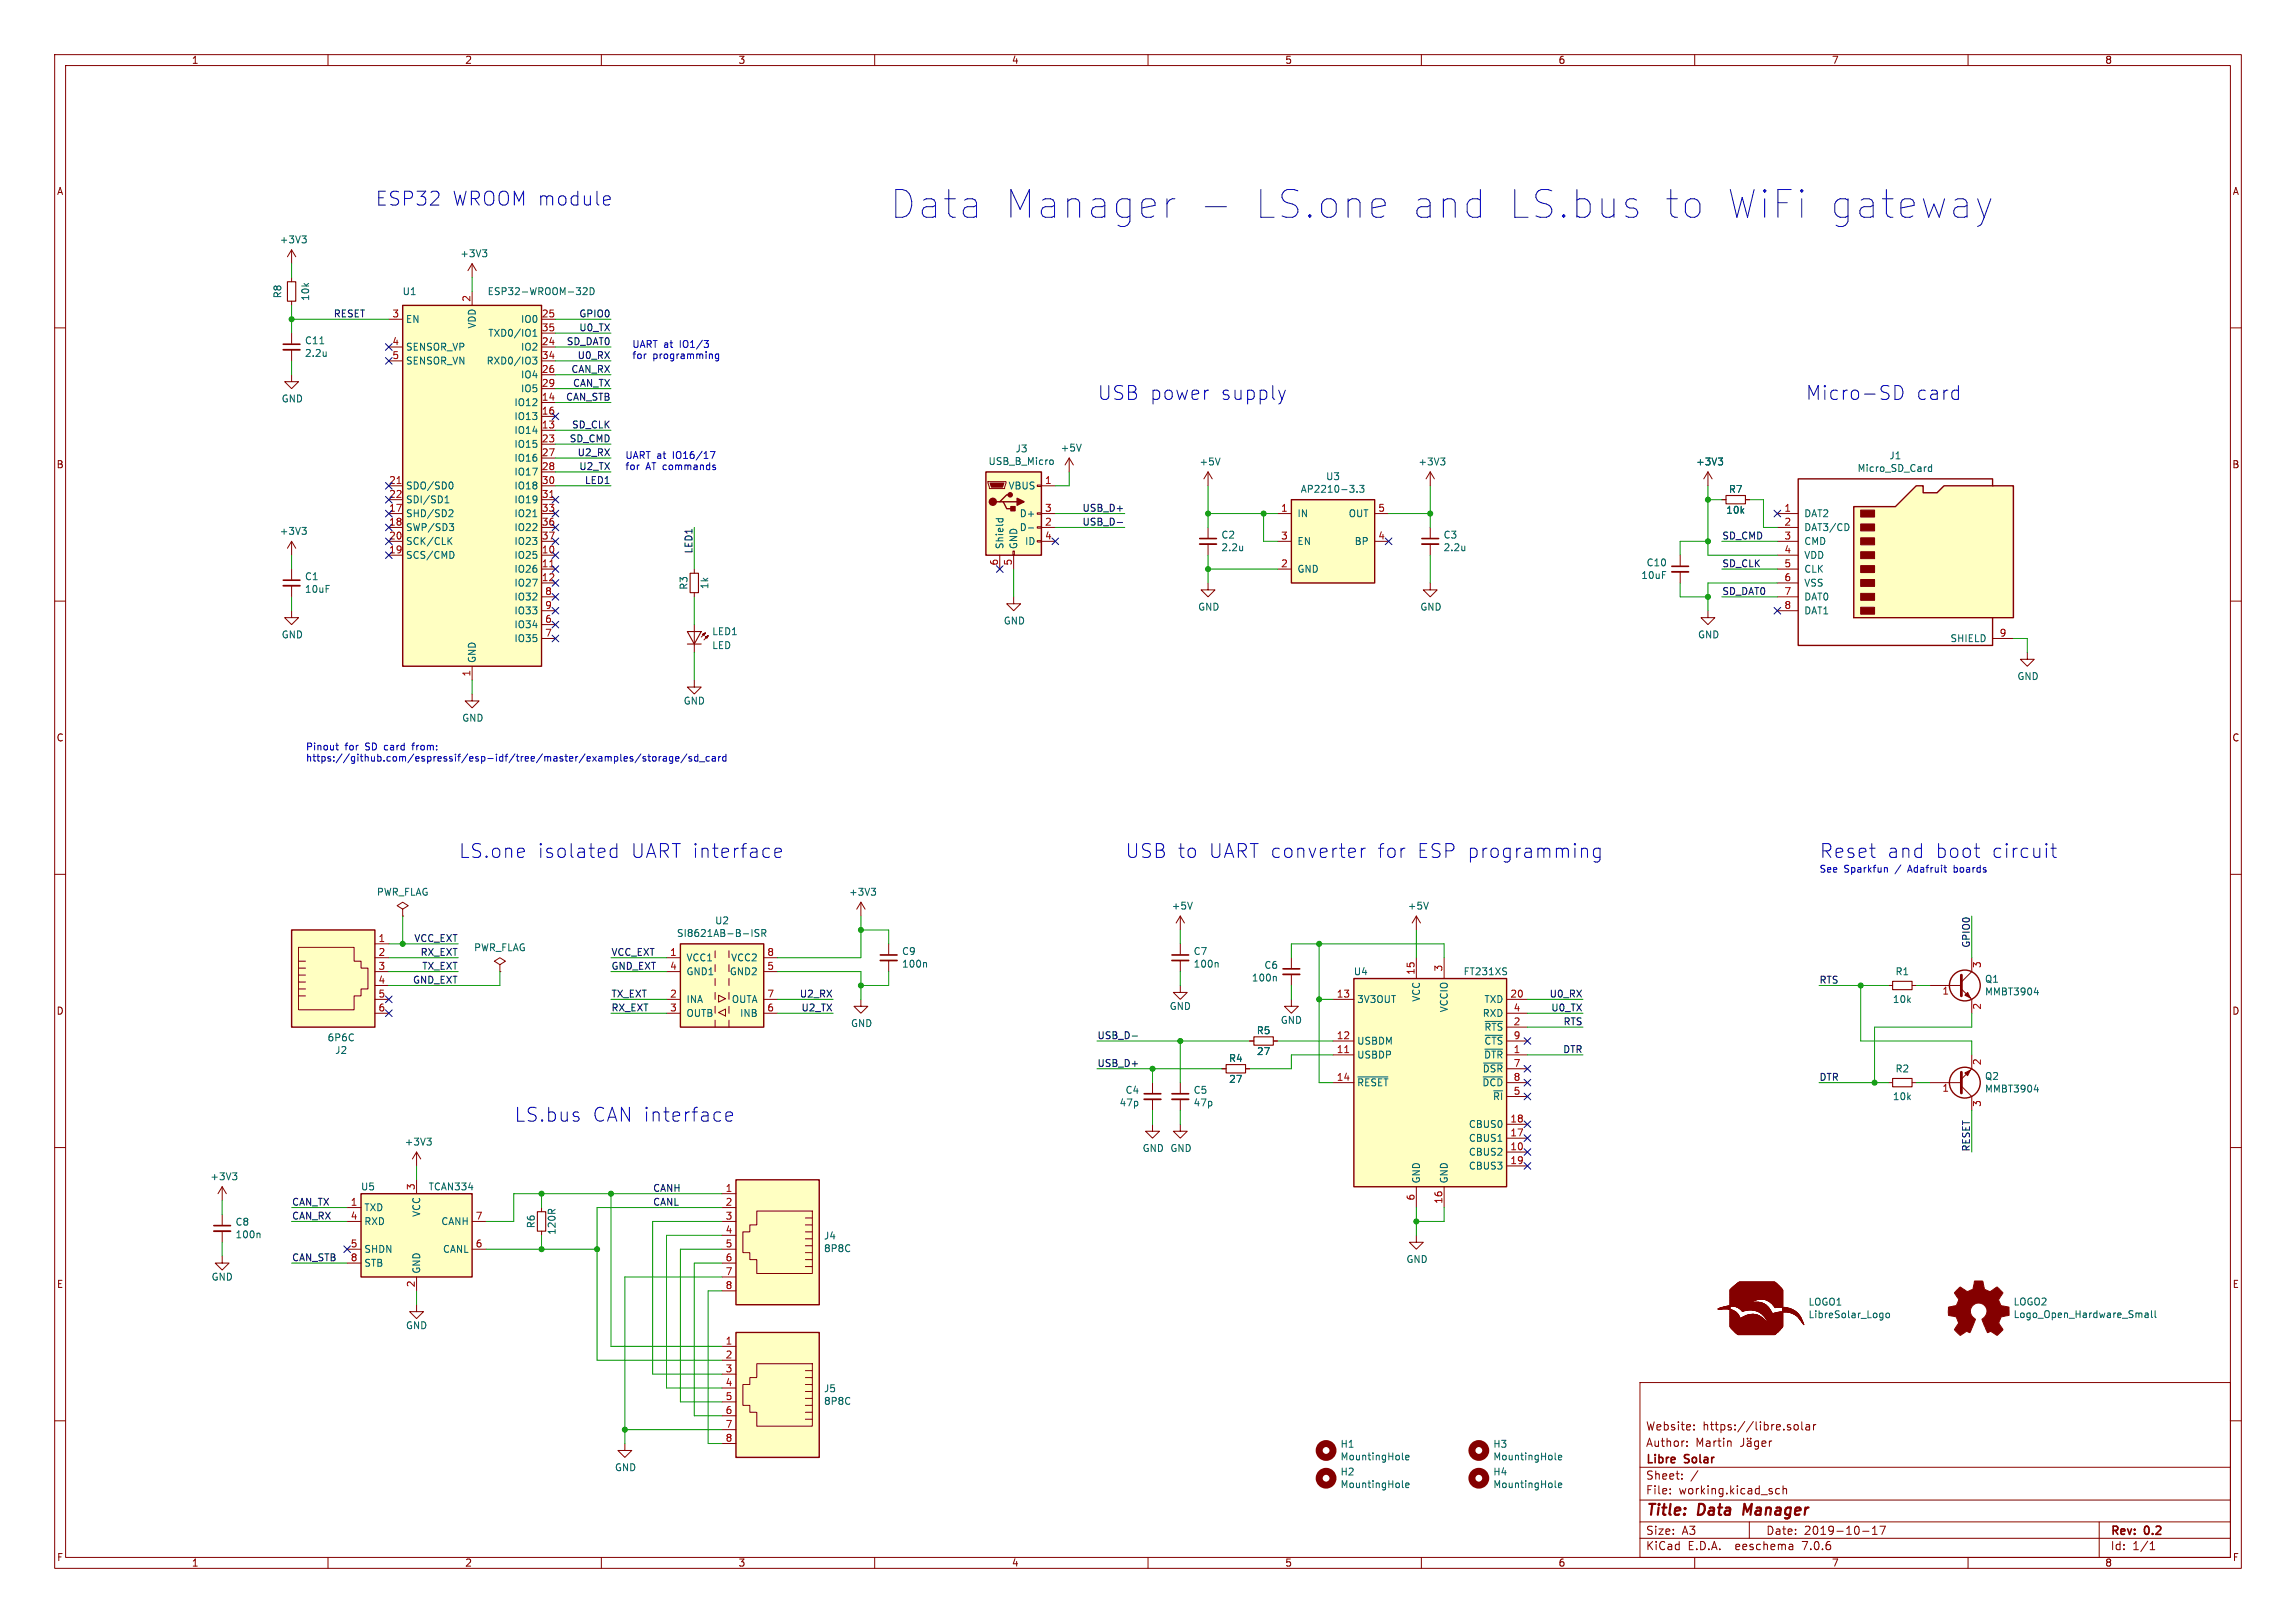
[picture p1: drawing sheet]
<svg xmlns="http://www.w3.org/2000/svg" width="420mm" height="297mm" viewBox="0 0 420 297" stroke-linecap="round" stroke-linejoin="round" font-family="sans-serif">
<defs><g id="words">
<g font-size="7.1" fill="#0000c2">
<text x="162.6" y="40.4">Data</text>
<text x="183" y="40.4">Manager</text>
<text x="227.6" y="40.4">LS.one</text>
<text x="255.9" y="40.4">and</text>
<text x="273" y="40.4">LS.bus</text>
<text x="301" y="40.4">to WiFi gateway</text>
</g>
<g font-size="3.5" fill="#0000c2">
<text x="68.6" y="37.9">ESP32</text>
<text x="82.6" y="37.9">WROOM module</text>
<text x="200.7" y="73.4">USB power</text>
<text x="223.1" y="73.4">supply</text>
<text x="330.2" y="73.4">Micro-SD</text>
<text x="350.3" y="73.4">card</text>
<text x="83.8" y="157.2">LS.one</text>
<text x="98.2" y="157.2">isolated</text>
<text x="115.2" y="157.2">UART interface</text>
<text x="205.7" y="157.2">USB to</text>
<text x="220.9" y="157.2">UART converter</text>
<text x="251.6" y="157.2">for</text>
<text x="258.8" y="157.2">ESP programming</text>
<text x="332.7" y="157.2">Reset</text>
<text x="345" y="157.2">and</text>
<text x="353.8" y="157.2">boot</text>
<text x="364" y="157.2">circuit</text>
<text x="94" y="205.5">LS.bus</text>
<text x="108.2" y="205.5">CAN interface</text>
</g>
<g font-size="2.8" fill="#840000">
<text x="301" y="277.9">Title:</text>
<text x="310.6" y="277.9">Data</text>
<text x="319.7" y="277.9">Manager</text>
</g>
<g font-size="2.1" fill="#840000">
<text x="301" y="262">Website:</text>
<text x="311.4" y="262">https://libre.solar</text>
<text x="301" y="268.2">Libre</text>
<text x="301" y="265">Author:</text>
<text x="308.2" y="268.2">Solar</text>
<text x="310.1" y="265">Martin</text>
<text x="301" y="273.7">File:</text>
<text x="301" y="271">Sheet:</text>
<text x="307.1" y="273.7">working.kicad_sch</text>
<text x="301" y="281.1">Size:</text>
<text x="307.6" y="281.1">A3</text>
<text x="323" y="281.1">Date:</text>
<text x="330" y="281.1">2019-10-17</text>
<text x="386" y="281.3">Rev:</text>
<text x="392.4" y="281.3">0.2</text>
<text x="301" y="283.9">KiCad</text>
<text x="308.7" y="283.9">E.D.A.</text>
<text x="317.6" y="283.9">eeschema</text>
<text x="330" y="283.9">7.0.6</text>
<text x="386" y="283.9">Id:</text>
<text x="390.1" y="283.9">1/1</text>
</g>
<g font-size="1.8" fill="#840000">
<text x="35" y="11.9">1</text>
<text x="85" y="11.9">2</text>
<text x="135" y="11.9">3</text>
<text x="185" y="11.9">4</text>
<text x="235" y="11.9">5</text>
<text x="285" y="11.9">6</text>
<text x="335" y="11.9">7</text>
<text x="385" y="11.9">8</text>
<text x="10.3" y="35.9">A</text>
<text x="408.3" y="35.9">A</text>
<text x="10.3" y="85.9">B</text>
<text x="408.2" y="85.9">B</text>
<text x="10.3" y="135.9">C</text>
<text x="408.2" y="135.9">C</text>
<text x="10.3" y="185.9">D</text>
<text x="408.2" y="185.9">D</text>
<text x="10.3" y="235.9">E</text>
<text x="408.3" y="235.9">E</text>
<text x="10.3" y="285.9">F</text>
<text x="35" y="286.9">1</text>
<text x="85" y="286.9">2</text>
<text x="135" y="286.9">3</text>
<text x="185" y="286.9">4</text>
<text x="235" y="286.9">5</text>
<text x="285" y="286.9">6</text>
<text x="335" y="286.9">7</text>
<text x="385" y="286.9">8</text>
<text x="408.3" y="285.9">F</text>
</g>
<g font-size="1.8" fill="#006464">
<text x="51.1" y="44.7">+3V3</text>
<text x="84.1" y="47.3">+3V3</text>
<text x="51.7" y="54.7" transform="rotate(-90 51.7 54.7)">R8</text>
<text x="56.7" y="55.2" transform="rotate(-90 56.7 55.2)">10k</text>
<text x="73.6" y="54.2">U1</text>
<text x="74.2" y="59.3">EN</text>
<text x="89.1" y="54.2">ESP32-WROOM-32D</text>
<text x="95.2" y="59.3">IO0</text>
<text x="55.7" y="63.2">C11</text>
<text x="55.7" y="65.5">2.2u</text>
<text x="74.2" y="64.4">SENSOR_VP</text>
<text x="87.2" y="60.2" transform="rotate(-90 87.2 60.2)">VDD</text>
<text x="89.2" y="61.8">TXD0/IO1</text>
<text x="95.2" y="64.4">IO2</text>
<text x="74.2" y="66.9">SENSOR_VN</text>
<text x="88.9" y="66.9">RXD0/IO3</text>
<text x="95.2" y="69.4">IO4</text>
<text x="95.2" y="72">IO5</text>
<text x="51.4" y="73.8">GND</text>
<text x="94" y="74.5">IO12</text>
<text x="94" y="77.1">IO13</text>
<text x="94" y="79.6">IO14</text>
<text x="94" y="82.1">IO15</text>
<text x="185.7" y="83">J3</text>
<text x="193.9" y="82.8">+5V</text>
<text x="74.2" y="89.8">SDO/SD0</text>
<text x="94" y="84.7">IO16</text>
<text x="94" y="87.2">IO17</text>
<text x="94" y="89.8">IO18</text>
<text x="180.7" y="85.3">USB_B_Micro</text>
<text x="184.4" y="89.8">VBUS</text>
<text x="219.3" y="85.4">+5V</text>
<text x="242.5" y="88.1">U3</text>
<text x="259.4" y="85.4">+3V3</text>
<text x="310.2" y="85.4">+3V3</text>
<text x="339.7" y="86.6">Micro_SD_Card</text>
<text x="345.5" y="84.3">J1</text>
<text x="74.2" y="94.8">SHD/SD2</text>
<text x="74.2" y="92.3">SDI/SD1</text>
<text x="94" y="92.3">IO19</text>
<text x="94" y="94.8">IO21</text>
<text x="186.4" y="94.8">D+</text>
<text x="237.2" y="94.8">IN</text>
<text x="237.8" y="90.4">AP2210-3.3</text>
<text x="246.6" y="94.8">OUT</text>
<text x="315.7" y="94.2">10k</text>
<text x="316.2" y="90.4">R7</text>
<text x="329.9" y="94.8">DAT2</text>
<text x="51.1" y="98.1">+3V3</text>
<text x="74.2" y="97.4">SWP/SD3</text>
<text x="74.2" y="99.9">SCK/CLK</text>
<text x="94" y="97.4">IO22</text>
<text x="94" y="99.9">IO23</text>
<text x="183.7" y="100.6" transform="rotate(-90 183.7 100.6)">Shield</text>
<text x="186.3" y="100.6" transform="rotate(-90 186.3 100.6)">GND</text>
<text x="186.4" y="97.4">D-</text>
<text x="187.4" y="99.9">ID</text>
<text x="223.3" y="98.8">C2</text>
<text x="223.3" y="101.1">2.2u</text>
<text x="237.2" y="99.9">EN</text>
<text x="247.7" y="99.9">BP</text>
<text x="264" y="98.8">C3</text>
<text x="264" y="101.1">2.2u</text>
<text x="329.9" y="97.4">DAT3/CD</text>
<text x="329.9" y="99.9">CMD</text>
<text x="55.7" y="106.4">C1</text>
<text x="74.2" y="102.5">SCS/CMD</text>
<text x="94" y="102.5">IO25</text>
<text x="94" y="105">IO26</text>
<text x="94" y="107.5">IO27</text>
<text x="129.8" y="107.9" transform="rotate(-90 129.8 107.9)">1k</text>
<text x="237.2" y="105">GND</text>
<text x="300.1" y="106.1">10uF</text>
<text x="301.1" y="103.8">C10</text>
<text x="329.9" y="102.5">VDD</text>
<text x="329.9" y="105">CLK</text>
<text x="329.9" y="107.5">VSS</text>
<text x="55.7" y="108.7">10uF</text>
<text x="94" y="110.1">IO32</text>
<text x="94" y="112.6">IO33</text>
<text x="126" y="108" transform="rotate(-90 126 108)">R3</text>
<text x="219.1" y="111.9">GND</text>
<text x="259.7" y="111.9">GND</text>
<text x="329.9" y="110.1">DAT0</text>
<text x="329.9" y="112.6">DAT1</text>
<text x="51.4" y="117">GND</text>
<text x="94" y="115.2">IO34</text>
<text x="94" y="117.7">IO35</text>
<text x="130.2" y="119">LED</text>
<text x="130.2" y="116.4">LED1</text>
<text x="183.5" y="114.5">GND</text>
<text x="310.5" y="117">GND</text>
<text x="356.7" y="117.7">SHIELD</text>
<text x="87.2" y="121.4" transform="rotate(-90 87.2 121.4)">GND</text>
<text x="368.9" y="124.6">GND</text>
<text x="125" y="129.1">GND</text>
<text x="84.5" y="132.3">GND</text>
<text x="68.8" y="164.1">PWR_FLAG</text>
<text x="155.2" y="164.1">+3V3</text>
<text x="214.2" y="166.6">+5V</text>
<text x="257.4" y="166.6">+5V</text>
<text x="123.7" y="171.7">SI8621AB-B-ISR</text>
<text x="130.7" y="169.3">U2</text>
<text x="86.6" y="174.3">PWR_FLAG</text>
<text x="125.5" y="176.1">VCC1</text>
<text x="125.5" y="178.7">GND1</text>
<text x="133.4" y="178.7">GND2</text>
<text x="133.6" y="176.1">VCC2</text>
<text x="164.9" y="175">C9</text>
<text x="164.9" y="177.3">100n</text>
<text x="218.2" y="175">C7</text>
<text x="218.2" y="177.3">100n</text>
<text x="228.9" y="179.8">100n</text>
<text x="231.2" y="177.5">C6</text>
<text x="247.5" y="178.7">U4</text>
<text x="267.6" y="178.7">FT231XS</text>
<text x="346.6" y="178.7">R1</text>
<text x="125.5" y="183.7">INA</text>
<text x="133.8" y="183.7">OUTA</text>
<text x="213.9" y="185">GND</text>
<text x="248.2" y="183.7">3V3OUT</text>
<text x="259.9" y="183.4" transform="rotate(-90 259.9 183.4)">VCC</text>
<text x="265" y="185.3" transform="rotate(-90 265 185.3)">VCCIO</text>
<text x="271.4" y="183.7">TXD</text>
<text x="346.2" y="183.7">10k</text>
<text x="363" y="180">Q1</text>
<text x="363" y="182.3">MMBT3904</text>
<text x="59.8" y="190.8">6P6C</text>
<text x="125.5" y="186.3">OUTB</text>
<text x="135.3" y="186.3">INB</text>
<text x="155.6" y="188.1">GND</text>
<text x="229.8" y="189.5">R5</text>
<text x="234.2" y="187.6">GND</text>
<text x="248.2" y="191.4">USBDM</text>
<text x="271.1" y="186.3">RXD</text>
<text x="271.4" y="188.8">~{RTS}</text>
<text x="271.4" y="191.4">~{CTS}</text>
<text x="61.2" y="193.1">J2</text>
<text x="224.7" y="194.5">R4</text>
<text x="229.8" y="193.3">27</text>
<text x="248.2" y="193.9">USBDP</text>
<text x="271.1" y="196.4">~{DSR}</text>
<text x="271.4" y="193.9">~{DTR}</text>
<text x="346.6" y="196.4">R2</text>
<text x="363" y="197.8">Q2</text>
<text x="204.7" y="202.7">47p</text>
<text x="205.8" y="200.4">C4</text>
<text x="218.2" y="200.4">C5</text>
<text x="218.2" y="202.7">47p</text>
<text x="224.7" y="198.3">27</text>
<text x="248.2" y="199">~{RESET}</text>
<text x="271.1" y="199">~{DCD}</text>
<text x="273" y="201.5">~{RI}</text>
<text x="346.2" y="201.5">10k</text>
<text x="363" y="200.1">MMBT3904</text>
<text x="73.9" y="209.8">+3V3</text>
<text x="268.6" y="209.1">CBUS1</text>
<text x="268.6" y="206.6">CBUS0</text>
<text x="208.9" y="211">GND GND</text>
<text x="268.6" y="211.7">CBUS2</text>
<text x="268.6" y="214.2">CBUS3</text>
<text x="38.4" y="216.2">+3V3</text>
<text x="65.9" y="218">U5</text>
<text x="66.5" y="221.8">TXD</text>
<text x="78.3" y="218">TCAN334</text>
<text x="259.9" y="216.7" transform="rotate(-90 259.9 216.7)">GND</text>
<text x="265" y="216.7" transform="rotate(-90 265 216.7)">GND</text>
<text x="43" y="224.5">C8</text>
<text x="43" y="226.8">100n</text>
<text x="66.5" y="224.4">RXD</text>
<text x="77.1" y="222.8" transform="rotate(-90 77.1 222.8)">VCC</text>
<text x="80.6" y="224.4">CANH</text>
<text x="98" y="224.9" transform="rotate(-90 98 224.9)">R6</text>
<text x="101.8" y="226.1" transform="rotate(-90 101.8 226.1)">120R</text>
<text x="150.6" y="227">J4</text>
<text x="66.5" y="229.5">SHDN</text>
<text x="66.5" y="232">STB</text>
<text x="77.1" y="233.2" transform="rotate(-90 77.1 233.2)">GND</text>
<text x="80.9" y="229.5">CANL</text>
<text x="150.6" y="229.3">8P8C</text>
<text x="257.2" y="231.3">GND</text>
<text x="38.6" y="234.5">GND</text>
<text x="330.7" y="239.1">LOGO1</text>
<text x="368.2" y="239.1">LOGO2</text>
<text x="74.2" y="243.4">GND</text>
<text x="330.7" y="241.4">LibreSolar_Logo</text>
<text x="368.2" y="241.4">Logo_Open_Hardware_Small</text>
<text x="150.6" y="255">J5</text>
<text x="150.6" y="257.3">8P8C</text>
<text x="112.4" y="269.4">GND</text>
<text x="245.1" y="265.1">H1</text>
<text x="245.1" y="267.4">MountingHole</text>
<text x="273.1" y="265.1">H3</text>
<text x="273.1" y="267.4">MountingHole</text>
<text x="245.1" y="270.2">H2</text>
<text x="245.1" y="272.5">MountingHole</text>
<text x="273.1" y="270.2">H4</text>
<text x="273.1" y="272.5">MountingHole</text>
</g>
<g font-size="1.8" fill="#0f0f0f">
<text x="61" y="58.2">RESET</text>
<text x="105.9" y="58.2">GPIO0</text>
<text x="103.6" y="63.2">SD_DAT0</text>
<text x="105.6" y="65.8">U0_RX</text>
<text x="105.9" y="60.7">U0_TX</text>
<text x="104.4" y="68.3">CAN_RX</text>
<text x="104.7" y="70.9">CAN_TX</text>
<text x="103.5" y="73.4">CAN_STB</text>
<text x="104.1" y="81">SD_CMD</text>
<text x="104.5" y="78.5">SD_CLK</text>
<text x="105.6" y="83.6">U2_RX</text>
<text x="105.9" y="86.1">U2_TX</text>
<text x="106.9" y="88.6">LED1</text>
<text x="197.9" y="93.7">USB_D+</text>
<text x="126.7" y="101.4" transform="rotate(-90 126.7 101.4)">LED1</text>
<text x="197.9" y="96.3">USB_D-</text>
<text x="315" y="98.8">SD_CMD</text>
<text x="315" y="103.9">SD_CLK</text>
<text x="315" y="109">SD_DAT0</text>
<text x="75.7" y="172.5">VCC_EXT</text>
<text x="360.4" y="173.5" transform="rotate(-90 360.4 173.5)">GPIO0</text>
<text x="76.8" y="175">RX_EXT</text>
<text x="77.1" y="177.5">TX_EXT</text>
<text x="111.8" y="175">VCC_EXT</text>
<text x="111.8" y="177.5">GND_EXT</text>
<text x="75.5" y="180.1">GND_EXT</text>
<text x="111.8" y="182.6">TX_EXT</text>
<text x="111.8" y="185.2">RX_EXT</text>
<text x="146.2" y="182.6">U2_RX</text>
<text x="146.5" y="185.2">U2_TX</text>
<text x="283.4" y="182.6">U0_RX</text>
<text x="283.7" y="185.2">U0_TX</text>
<text x="332.7" y="180.1">RTS</text>
<text x="200.7" y="190.2">USB_D-</text>
<text x="285.9" y="187.7">RTS</text>
<text x="200.7" y="195.3">USB_D+</text>
<text x="285.8" y="192.8">DTR</text>
<text x="332.7" y="197.9">DTR</text>
<text x="360.4" y="210.8" transform="rotate(-90 360.4 210.8)">RESET</text>
<text x="53.3" y="220.7">CAN_TX</text>
<text x="119.4" y="218.2">CANH</text>
<text x="119.4" y="220.7">CANL</text>
<text x="53.3" y="223.3">CAN_RX</text>
<text x="53.3" y="230.9">CAN_STB</text>
</g>
<g font-size="1.8" fill="#a90000">
<text x="71.7" y="58.2">3</text>
<text x="86.1" y="55.3" transform="rotate(-90 86.1 55.3)">2</text>
<text x="99" y="58.2">25</text>
<text x="71.7" y="63.2">4</text>
<text x="71.7" y="65.8">5</text>
<text x="99" y="63.2">24</text>
<text x="99" y="65.8">34</text>
<text x="99" y="60.7">35</text>
<text x="99" y="68.3">26</text>
<text x="99" y="70.9">29</text>
<text x="99" y="73.4">14</text>
<text x="99" y="75.9">16</text>
<text x="99" y="78.5">13</text>
<text x="99" y="81">23</text>
<text x="99" y="83.6">27</text>
<text x="71.1" y="88.6">21</text>
<text x="99" y="86.1">28</text>
<text x="99" y="88.6">30</text>
<text x="191.1" y="88.6">1</text>
<text x="71.1" y="93.7">17</text>
<text x="71.1" y="91.2">22</text>
<text x="99" y="91.2">31</text>
<text x="99" y="93.7">33</text>
<text x="191.1" y="93.7">3</text>
<text x="234.2" y="93.7">1</text>
<text x="252" y="93.7">5</text>
<text x="326.3" y="93.7">1</text>
<text x="71.1" y="96.3">18</text>
<text x="71.1" y="101.3">19</text>
<text x="71.1" y="98.8">20</text>
<text x="99" y="101.3">10</text>
<text x="99" y="96.3">36</text>
<text x="99" y="98.8">37</text>
<text x="191.1" y="96.3">2</text>
<text x="191.1" y="98.8">4</text>
<text x="234.2" y="98.8">3</text>
<text x="252" y="98.8">4</text>
<text x="326.3" y="96.3">2</text>
<text x="326.3" y="98.8">3</text>
<text x="326.3" y="101.3">4</text>
<text x="99" y="103.9">11</text>
<text x="99" y="106.4">12</text>
<text x="182.6" y="103.6" transform="rotate(-90 182.6 103.6)">6</text>
<text x="185.2" y="103.6" transform="rotate(-90 185.2 103.6)">5</text>
<text x="234.2" y="103.9">2</text>
<text x="326.3" y="103.9">5</text>
<text x="326.3" y="106.4">6</text>
<text x="99.6" y="109">8</text>
<text x="99.6" y="111.5">9</text>
<text x="326.3" y="109">7</text>
<text x="326.3" y="111.5">8</text>
<text x="99.6" y="114">6</text>
<text x="99.6" y="116.6">7</text>
<text x="365.7" y="116.6">9</text>
<text x="86.1" y="123.9" transform="rotate(-90 86.1 123.9)">1</text>
<text x="69.1" y="172.5">1</text>
<text x="69.1" y="175">2</text>
<text x="69.1" y="177.5">3</text>
<text x="122.5" y="175">1</text>
<text x="122.5" y="177.5">4</text>
<text x="140.3" y="177.5">5</text>
<text x="140.3" y="175">8</text>
<text x="258.8" y="178.5" transform="rotate(-90 258.8 178.5)">15</text>
<text x="263.9" y="177.9" transform="rotate(-90 263.9 177.9)">3</text>
<text x="362.7" y="177.2" transform="rotate(-90 362.7 177.2)">3</text>
<text x="69.1" y="180.1">4</text>
<text x="69.1" y="182.6">5</text>
<text x="69.1" y="185.2">6</text>
<text x="122.5" y="182.6">2</text>
<text x="122.5" y="185.2">3</text>
<text x="140.3" y="185.2">6</text>
<text x="140.3" y="182.6">7</text>
<text x="244.4" y="182.6">13</text>
<text x="276.2" y="182.6">20</text>
<text x="276.8" y="185.2">4</text>
<text x="355.2" y="182.3">1</text>
<text x="362.7" y="184.9" transform="rotate(-90 362.7 184.9)">2</text>
<text x="244.4" y="190.2">12</text>
<text x="276.8" y="187.7">2</text>
<text x="276.8" y="190.2">9</text>
<text x="244.4" y="192.8">11</text>
<text x="244.4" y="197.9">14</text>
<text x="276.8" y="192.8">1</text>
<text x="276.8" y="195.3">7</text>
<text x="276.8" y="197.9">8</text>
<text x="362.7" y="195" transform="rotate(-90 362.7 195)">2</text>
<text x="276.8" y="200.4">5</text>
<text x="355.2" y="200.1">1</text>
<text x="362.7" y="202.6" transform="rotate(-90 362.7 202.6)">3</text>
<text x="276.2" y="208">17</text>
<text x="276.2" y="205.5">18</text>
<text x="276.2" y="210.6">10</text>
<text x="276.2" y="213.1">19</text>
<text x="64.1" y="220.7">1</text>
<text x="75.9" y="217.9" transform="rotate(-90 75.9 217.9)">3</text>
<text x="132.6" y="218.2">1</text>
<text x="132.6" y="220.7">2</text>
<text x="258.8" y="219.8" transform="rotate(-90 258.8 219.8)">6</text>
<text x="263.9" y="220.4" transform="rotate(-90 263.9 220.4)">16</text>
<text x="64.1" y="223.3">4</text>
<text x="86.9" y="223.3">7</text>
<text x="132.6" y="223.3">3</text>
<text x="132.6" y="225.8">4</text>
<text x="64.1" y="228.3">5</text>
<text x="64.1" y="230.9">8</text>
<text x="86.9" y="228.3">6</text>
<text x="132.6" y="228.3">5</text>
<text x="132.6" y="230.9">6</text>
<text x="132.6" y="233.4">7</text>
<text x="75.9" y="235.7" transform="rotate(-90 75.9 235.7)">2</text>
<text x="132.6" y="236">8</text>
<text x="132.6" y="246.1">1</text>
<text x="132.6" y="248.7">2</text>
<text x="132.6" y="251.2">3</text>
<text x="132.6" y="253.7">4</text>
<text x="132.6" y="256.3">5</text>
<text x="132.6" y="258.8">6</text>
<text x="132.6" y="261.4">7</text>
<text x="132.6" y="263.9">8</text>
</g>
<g font-size="1.8" fill="#0000c2">
<text x="115.6" y="63.7">UART at</text>
<text x="115.6" y="65.8">for</text>
<text x="119.4" y="65.8">programming</text>
<text x="124.4" y="63.7">IO1/3</text>
<text x="114.3" y="84.1">UART at</text>
<text x="114.3" y="86.1">for</text>
<text x="118.1" y="86.1">AT commands</text>
<text x="123.2" y="84.1">IO16/17</text>
<text x="55.9" y="137.4">Pinout</text>
<text x="63.1" y="137.4">for</text>
<text x="66.9" y="137.4">SD card</text>
<text x="75.9" y="137.4">from:</text>
<text x="55.9" y="139.5">https://github.com/espressif/esp-idf/tree/master/examples/storage/sd_card</text>
<text x="332.7" y="159.8">See</text>
<text x="337.3" y="159.8">Sparkfun</text>
<text x="346.8" y="159.8">/</text>
<text x="349.3" y="159.8">Adafruit</text>
<text x="357.9" y="159.8">boards</text>
</g>
</g></defs>
<g fill="none" stroke="#840000" stroke-width=".18">
<path d="M10 10h400v277h-400zM12 12h396v273h-396zM60 10v2M110 10v2M160 10v2M210 10v2M260 10v2M310 10v2M360 10v2M10 60h2M53.3 45.7v2.6M53.3 50.8v.8"/>
<path d="M53.3 55.1v.8M53.3 45.7l-.7 1.3M53.3 45.7l.8 1.3M71.1 58.4h2.6M86.4 48.3l-.8 1.2M86.4 48.3v2.5M86.4 53.3v2.6M86.4 48.3l.7 1.2M99.1 58.4h2.5M408 60h2M53.3 68.6v1.3h1.3l-1.3 1.2-1.2-1.2h1.2M53.3 61v1.9"/>
<path d="M53.3 64v2M71.1 63.5h2.6M71.1 66h2.6M99.1 78.7h2.5M99.1 73.7h2.5M99.1 76.2h2.5M99.1 63.5h2.5M99.1 68.6h2.5M99.1 71.1h2.5M99.1 66h2.5M99.1 61h2.5M71.1 91.4h2.6"/>
<path d="M71.1 94h2.6M71.1 99.1h2.6M71.1 88.9h2.6M71.1 96.5h2.6M99.1 91.4h2.5M99.1 94h2.5M99.1 99.1h2.5M99.1 88.9h2.5M99.1 96.5h2.5M99.1 81.3h2.5M99.1 83.8h2.5M99.1 86.4h2.5"/>
<path d="M180.7 88.1h3.3v.3l-.2 1h-2.8zM189.7 98.9h.8v.3h-.8zM189.7 96.4h.8v.2h-.8zM189.7 93.9h.8v.2h-.8zM189.7 88.8h.8v.2h-.8zM190.5 94h2.5M190.5 99.1h2.5M190.5 88.9h2.5M190.5 96.5h2.5M195.6 83.8l-.8 1.3M195.6 83.8v2.6M195.6 83.8l.7 1.3"/>
<path d="M221 86.4v2.5M221 96.5v1.9M221 99.6v2M221 86.4l-.8 1.2M221 86.4l.7 1.2M233.7 94h2.5M233.7 99.1h2.5M251.5 94h2.5M251.5 99.1h2.5M315 91.4h.7M319.3 91.4h.7M10 110h2"/>
<path d="M71.1 101.6h2.6M99.1 104.1h2.5M99.1 101.6h2.5M99.1 106.7h2.5M99.1 114.3h2.5M99.1 116.8h2.5M99.1 109.2h2.5M99.1 111.8h2.5M182.9 101.6v2.5M185.3 100.8h.2v.8h-.2zM185.4 109.2v1.3h1.3l-1.3 1.3-1.3-1.3h1.3M185.4 101.6v2.5"/>
<path d="M221 106.7v1.3h1.2l-1.2 1.2-1.3-1.2h1.3M233.7 104.1h2.5M261.6 106.7v1.3h1.3l-1.3 1.2-1.3-1.2h1.3M307.3 101.6v1.9M307.3 104.6v2.1M312.4 111.8v1.2h1.3l-1.3 1.3-1.3-1.3h1.3M408 110h2M86.4 121.9v2.6M10 160h2M408 160h2M54.6 175.9h1.3M54.6 177.2h1.3"/>
<path d="M54.6 178.4h1.3M54.6 179.7h1.3M54.6 173.4h10.2v2.5h1.2v1.3h1.3v3.8h-1.3v1.2h-1.2v2.6h-10.2zM68.6 172.7h2.5M68.6 175.3h2.5M68.6 177.8h2.5M91.4 176.5l1.1-.6-1.1-.6-1 .6 1 .6v1.3M91.4 177.8h.1M162.6 172.7v1.9M162.6 175.8v2M215.9 167.6v2.6M215.9 172.7v1.9"/>
<path d="M215.9 175.8v2M215.9 167.6l-.8 1.3M215.9 167.6l.8 1.3M236.2 175.3v1.9M236.2 178.3v2M259.1 167.6l-.8 1.3M259.1 167.6v2.6M259.1 167.6l.7 1.3M360.7 175.3v2.5l-1.9 1.9M54.6 181h1.3M54.6 182.2h1.3M68.6 180.3h2.5"/>
<path d="M68.6 182.9h2.5M68.6 185.4h2.5M210.8 198.1v1.9M215.9 180.3v1.3h1.3l-1.3 1.3-1.3-1.3h1.3M215.9 198.1v1.9M223.5 195.6h.8M227.8 195.6h.8M228.6 190.5h.8M232.9 190.5h.8M236.2 182.9v1.3h-1.3l1.3 1.2 1.3-1.2h-1.3M345.4 180.3h.8M345.4 198.1h.8"/>
<path d="M349.8 180.3h.7M349.8 198.1h.7M353.1 180.3h5.7M358.8 181l1.9 1.9v2.5M10 210h2M40.6 217.2v2.5M40.6 217.2l-.7 1.2M40.6 217.2l.8 1.2M76.2 210.8l-.8 1.3M76.2 210.8v2.6M76.2 215.9v2.5M76.2 210.8l.8 1.3"/>
<path d="M132.1 218.4h2.5M210.8 205.7v1.3h1.3l-1.3 1.3-1.3-1.3h1.3M210.8 201.2v2M215.9 205.7v1.3h1.3l-1.3 1.3-1.3-1.3h1.3M215.9 201.2v2M408 210h2M40.6 229.9v1.2h1.3l-1.3 1.3-1.2-1.3h1.2M40.6 222.2v2M40.6 225.3v2M63.5 221h2.5M63.5 223.5h2.5M63.5 228.6h2.5"/>
<path d="M63.5 231.1h2.5M76.2 238.8v1.2h1.3l-1.3 1.3-1.3-1.3h1.3M76.2 233.7v2.5M86.4 223.5h2.5M86.4 228.6h2.5M99.1 221v.7M99.1 225.3v.8M132.1 221h2.5M132.1 223.5h2.5M132.1 226.1h2.5M132.1 228.6h2.5M132.1 231.1h2.5"/>
<path d="M132.1 233.7h2.5M132.1 236.2h2.5M138.4 221.6h10.2v11.4h-10.2v-2.5h-1.2v-1.3h-1.3v-3.8h1.3v-1.2h1.2zM147.3 222.9h1.3M147.3 224.2h1.3M147.3 225.4h1.3M147.3 226.7h1.3M147.3 228h1.3M147.3 229.2h1.3M147.3 230.5h1.3M147.3 231.8h1.3M259.1 226.1v1.2h1.2l-1.2 1.3-1.3-1.3h1.3"/>
<path d="M10 260h2M300 253h108v32h-108zM408 260h2M300 278.5h108M300 274.5h108M300 268.5h108M305.5 273.2v.2M305.5 272.5v.1M307.7 270.5v.2M307.7 269.8v.1M308.6 264.5v.2M308.6 263.8v.1"/>
<path d="M309.9 261.5v.2M309.9 260.8v.1M310.6 269.1l-1.3 1.9M316.4 263.7l.3 .2v.8M318.9 263.2v1.1a.48 .48 0 0 1-.5 .4M319.7 263.8h.5l.1 .9M319.7 263.2v.1M320 278.5v3M320.2 263.2v.1M320.3 264l-.5 .1a.29 .29 0 0 0-.2 .3 .29 .29 0 0 0 .2 .3l.5-.1M321.7 263.8l-.5-.1-.3 .3v.4l.2 .2h.6M321.7 263.7v1.2l-.3 .3-.4-.1"/>
<path d="M322.3 264.2l.7-.2-.1-.2-.4-.1-.2 .2 .1 .7h.5M323.7 263.7v1M324.1 263.7l-.3 .1-.1 .2M325.5 272.5l-.4-.1-.3 .3v.4l.1 .2h.6M326.2 272.5l.2-.1 .3 .1 .1 .9M326.2 271.9v1.5M327.4 261.2l.2 .2-.2 .3M327.4 260.7l.1 .1M328.3 260.8l.4-.1 .2 .3v.4l-.2 .3-.4-.1-.1-.2v-.4zM329.6 260.2v1.3l.2 .2M330.4 260.8h.5l.1 .9M331 261l-.5 .1a.29 .29 0 0 0-.2 .3 .29 .29 0 0 0 .2 .3l.5-.1"/>
<path d="M331.7 260.7v1M332.2 260.7l-.3 .1-.2 .2M342.5 279.7l.4-.4v1.5M343.9 279.3h1l-.7 1.5M384 278.5v6.5M60 285v2M110 285v2M160 285v2M210 285v2M260 285v2M300 281.5h108M310 285v2"/>
<path d="M327.9 282.7v.9M327.9 283.5l-.1 .1M327.9 282.9l-.1 .1M340.7 280.2h1.2M342.5 280.8h.9M360 285v2M393.3 283.6h.9M393.3 282.5l.4-.4v1.5"/>
</g>
<path d="M319.1 275.2l-.2 2" fill="none" stroke="#840000" stroke-width=".4"/>
<g fill="none" stroke="#006464" stroke-width=".18">
<path d="M55.2 43.2h.8l-.4 .5M55.8 43.7l.2 .2v.3l-.2 .2M88.3 45.7h.7l-.4 .5M88.8 46.2l.2 .2v.3l-.2 .3M106.7 52.8l.5-.2 .2 .4-.8 .9h.8M107.9 52.6a.64 .64 0 0 1 .8 .7 .64 .64 0 0 1-.8 .6zM58.5 62.9h.7M59.7 64.4v.8M59.7 65.1l-.1 .1M97.4 65.3h.8l-.4 .5 .3 .2v.5l-.1 .1h-.5M97.5 61.5h.7M97.5 60.6l.3-.3v1.2"/>
<path d="M81.4 92h.7M81.4 91.1l.4-.4v1.3M82.1 98.9l.6 .7M82.2 95.8h.8l-.4 .5 .3 .1 .1 .5-.3 .2h-.3M82.3 93.3l.4 .1 .2 .3-.8 .9h.8M82.4 88.2a.68 .68 0 0 1 .5 .6 .68 .68 0 0 1-.5 .7M82.7 98.4l-.8 .7M97.5 94.6h.7M182.2 94.9h1.3M182.7 94.9l-.1 .4M183.4 94.9l.1 .4M188.1 96.6h1"/>
<path d="M192.3 84.2h.3l.1 .2-.1 .5-.3 .1M197.8 81.3l-.4 1.2M223.2 83.8l-.4 1.3M227.3 99.9v.9M248.2 90v.1M248.7 88.8h.8l-.4 .5 .3 .1v.6l-.1 .1-.6-.1M82.8 101l.2 .5-.2 .6M227.3 100.7h-.1M169.3 176.1l.2 .2v.7M218.1 165.1l-.4 1.3M222.6 176.1l.2 .2v.7M233.3 178.7l.2 .2v.6"/>
<path d="M261.3 165.1l-.4 1.3M372.1 181.6h.8M372.7 181.2v.9M42.5 214.6h.8l-.4 .5M43.1 215.1l.2 .3v.3l-.2 .2M78.1 208.3h.8l-.4 .5M78.6 208.8l.3 .2v.3l-.3 .2M47.4 225.7l.2 .1v.7M393.6 239.8v1.1l.1 .2M394.2 239.8v1.1l.2 .2M344.1 240.3l.3 .1M344.4 241.1h-.3"/>
<path d="M344.4 240.3v1l-.2 .3M345 240.4l.2-.1 .4 .1v.5l-.1 .2h-.3l-.2-.1zM392.4 240.3h.5v.8M392.9 240.6h-.4l-.2 .2 .2 .3h.4M256.5 272.1l.2 .1M256.5 267l.2 .2M257.1 271.8l.6-.1v-.3h-.4l-.2 .2 .1 .6h.5M257.1 266.7l.6-.1v-.2l-.4-.1-.2 .2 .1 .6h.5M284.5 272.1l.2 .1M284.5 267l.2 .2M285.1 271.8l.6-.1-.1-.3h-.3l-.2 .2v.6h.5M285.1 266.7l.6-.1-.1-.2-.3-.1-.2 .2v.6h.5"/>
</g>
<path d="M52.6 51.6h1.5v3.5h-1.5zM315.7 90.7h3.6v1.5h-3.6zM346.2 179.6h3.6v1.5h-3.6zM224.3 194.8h3.5v1.5h-3.5zM229.4 189.7h3.5v1.6h-3.5zM346.2 197.4h3.6v1.5h-3.6zM98.3 221.7h1.5v3.6h-1.5z" fill="none" stroke="#840000" stroke-width=".2"/>
<path d="M51.8 64h3.1M219.5 99.6h3M305.8 104.6h3.1M161 175.8h3.1M214.4 175.8h3M234.7 178.3h3M209.3 201.2h3M214.4 201.2h3M39.1 225.3h3.1" fill="none" stroke="#840000" stroke-width=".33"/>
<path d="M51.8 63h3.1M219.5 98.6h3M305.8 103.6h3.1M161 174.8h3.1M214.4 174.8h3M234.7 177.3h3M209.3 200.2h3M214.4 200.2h3M39.1 224.3h3.1" fill="none" stroke="#840000" stroke-width=".3"/>
<g fill="#ffffc2" stroke="#ffffc2" stroke-width=".18">
<path d="M134.6 215.9h15.3v22.9h-15.3z"/>
<path d="M53.3 170.2h15.3v17.8h-15.3z"/>
<path d="M66 218.4h20.4v15.3h-20.4z"/>
<path d="M236.2 91.4h15.3v15.3h-15.3z"/>
<path d="M180.3 86.4h10.2v15.2h-10.2z"/>
<path d="M73.7 55.9h25.4v66h-25.4z"/>
</g>
<g fill="none" stroke="#840000" stroke-width=".25">
<path d="M73.7 55.9h25.4v66h-25.4zM180.3 86.4h10.2v15.2h-10.2zM182.9 91.8h.6l.6 1.3h1.3M183.5 91.8h2.6M184.8 90.6h-.7l-1.2 1.2h-.7M236.2 91.4h15.3v15.3h-15.3zM53.3 170.2h15.3v17.8h-15.3zM66 218.4h20.4v15.3h-20.4zM134.6 215.9h15.3v22.9h-15.3z"/>
<circle cx="359.4" cy="180.3" r="2.82"/>
</g>
<g fill="#840000" stroke="#840000" stroke-width=".18">
<path d="M358.3 235.7l.3-.2 .9 .6a.62 .62 0 0 0 1 0l.4-.2 .3-1.5h1.5l.1 .5a1.13 1.13 0 0 0 .7 1.3l.5 .2 1.3-.9 1.1 1.1-.4 .6a.75 .75 0 0 0-.2 1.2l.2 .5 1.5 .3v1.5l-1.4 .3-.1 .1a1.23 1.23 0 0 0-.3 1.2l.7 1-.1 .2-1 .9-.8-.6a.54 .54 0 0 0-.9 .1l-1-2.4a2.33 2.33 0 0 0 .8-1.9 1.54 1.54 0 0 0-2.5-.7 1.54 1.54 0 0 0 .5 2.5l-1.1 2.5a.69 .69 0 0 0-1.1 .1l-.6 .4-1.1-1.1 .8-1.2-.2-.5a.71 .71 0 0 0-1-.8l-.7-.1v-1.5l.5-.1a1.11 1.11 0 0 0 1.2-.7 .72 .72 0 0 0-.2-1.2l-.4-.6z"/>
<path d="M359.4 182.1l.5-.5 .5 1z"/>
<path d="M314.2 239.5l.9 .1z"/>
<path d="M314.3 239.5h2.2z"/>
<path d="M314.4 239.4l2.1 .1z"/>
<path d="M314.5 239.4h2z"/>
<path d="M314.6 239.4h1.9z"/>
<path d="M314.7 239.3l1.8 .1z"/>
<path d="M314.8 239.3h1.7z"/>
<path d="M314.9 239.2l1.6 .1z"/>
<path d="M315.1 239.2h1.4z"/>
<path d="M315.2 239.2h1.3z"/>
<path d="M315.4 239.1l1.1 .1z"/>
<path d="M315.6 239.1h.9z"/>
<path d="M315.7 239l.8 .1z"/>
<path d="M315.9 239h.6z"/>
<path d="M316.1 239.5l.4 .1z"/>
<path d="M316.2 239h7z"/>
<path d="M316.3 239.6h.2z"/>
<path d="M316.4 239.6h.1z"/>
<path d="M316.5 242.8h9.6z"/>
<path d="M316.5 242.7l9.6 .1z"/>
<path d="M316.5 242.7h9.6z"/>
<path d="M316.5 242.6l9.6 .1z"/>
<path d="M316.5 242.6h9.6z"/>
<path d="M316.5 242.5l9.6 .1z"/>
<path d="M316.5 242.5h9.6z"/>
<path d="M316.5 242.4l9.6 .1z"/>
<path d="M316.5 242.4h9.6z"/>
<path d="M316.5 242.4h7.2z"/>
<path d="M316.5 242.3l7.1 .1z"/>
<path d="M316.5 242.3h7.1z"/>
<path d="M316.5 242.2l7 .1z"/>
<path d="M316.5 242.2h7z"/>
<path d="M316.5 242.1l6.9 .1z"/>
<path d="M316.5 242.1h6.9z"/>
<path d="M316.5 242l6.8 .1z"/>
<path d="M316.5 242h6.8z"/>
<path d="M316.5 241.9l6.7 .1z"/>
<path d="M316.5 241.9h6.7z"/>
<path d="M316.5 241.9h6.6z"/>
<path d="M316.5 241.8l6.6 .1z"/>
<path d="M316.5 241.8h6.6z"/>
<path d="M316.5 241.7l6.5 .1z"/>
<path d="M316.5 241.7h6.5z"/>
<path d="M316.5 241.7h6.4z"/>
<path d="M316.5 241.6l6.4 .1z"/>
<path d="M316.5 241.6h6.4z"/>
<path d="M316.5 241.5l6.3 .1z"/>
<path d="M316.5 241.5h6.3z"/>
<path d="M316.5 241.4l6.2 .1z"/>
<path d="M316.5 241.4h6.2z"/>
<path d="M316.5 241.3l6.1 .1z"/>
<path d="M316.5 241.3h6.1z"/>
<path d="M316.5 241.2l1.8 .1z"/>
<path d="M316.5 241.2h1.8z"/>
<path d="M316.5 241.1l1.8 .1z"/>
<path d="M316.5 241.1h1.8z"/>
<path d="M316.5 241l1.7 .1z"/>
<path d="M316.5 241h1.7z"/>
<path d="M316.5 240.9l1.7 .1z"/>
<path d="M316.5 240.9h1.6z"/>
<path d="M316.5 240.8l1.6 .1z"/>
<path d="M316.5 240.8h1.6z"/>
<path d="M316.5 240.7l1.6 .1z"/>
<path d="M316.5 240.7h1.6z"/>
<path d="M316.5 240.6l1.5 .1z"/>
<path d="M316.5 240.6h1.5z"/>
<path d="M316.5 240.5l1.5 .1z"/>
<path d="M316.5 240.5h1.4z"/>
<path d="M316.5 240.4l1.4 .1z"/>
<path d="M316.5 240.4h1.4z"/>
<path d="M316.5 240.4h1.3z"/>
<path d="M316.5 240.3l1.3 .1z"/>
<path d="M316.5 240.3h1.3z"/>
<path d="M316.5 240.3h1.2z"/>
<path d="M316.5 240.2l1.2 .1z"/>
<path d="M316.5 240.2h1.1z"/>
<path d="M316.5 240.1l1.1 .1z"/>
<path d="M316.5 240.1h1.1z"/>
<path d="M316.5 240.1h1z"/>
<path d="M316.5 240l.9 .1z"/>
<path d="M316.5 240h.8z"/>
<path d="M316.5 239.9l.8 .1z"/>
<path d="M316.5 239.9h.7z"/>
<path d="M316.5 239.9h.6z"/>
<path d="M316.5 239.8l.6 .1z"/>
<path d="M316.5 239.8h.5z"/>
<path d="M316.5 239.7l.4 .1z"/>
<path d="M316.5 239.7h.3z"/>
<path d="M316.5 239.6l.1 .1z"/>
<path d="M316.5 238.9l6.7 .1z"/>
<path d="M316.5 238.9h6.6z"/>
<path d="M316.5 238.8l6.6 .1z"/>
<path d="M316.5 238.8h6.6z"/>
<path d="M316.5 238.8h6.5z"/>
<path d="M316.5 238.7l6.4 .1z"/>
<path d="M316.5 238.7h6.4z"/>
<path d="M316.5 238.7h6.3z"/>
<path d="M316.5 238.6l6.3 .1z"/>
<path d="M316.5 238.6h6.2z"/>
<path d="M316.5 238.5l6.1 .1z"/>
<path d="M316.5 238.5h6z"/>
<path d="M316.5 238.5h5.9z"/>
<path d="M316.5 238.4l5.8 .1z"/>
<path d="M316.5 238.4h5.6z"/>
<path d="M316.5 238.3l5.5 .1z"/>
<path d="M316.5 238.3h5.2z"/>
<path d="M316.5 238.3h4z"/>
<path d="M316.5 238.2l4 .1z"/>
<path d="M316.5 238.2h4z"/>
<path d="M316.5 238.1l4.1 .1z"/>
<path d="M316.5 238.1h4.2z"/>
<path d="M316.5 238l4.3 .1z"/>
<path d="M316.5 238h4.4z"/>
<path d="M316.5 238h4.5z"/>
<path d="M316.5 237.9l4.6 .1z"/>
<path d="M316.5 237.9h4.7z"/>
<path d="M316.5 237.8l4.8 .1z"/>
<path d="M316.5 237.8h5z"/>
<path d="M316.5 237.8h5.1z"/>
<path d="M316.5 237.7l5.4 .1z"/>
<path d="M316.5 237.7h9.6z"/>
<path d="M316.5 237.6l9.6 .1z"/>
<path d="M316.5 237.6h9.6z"/>
<path d="M316.5 237.5l9.6 .1z"/>
<path d="M316.5 237.5h9.6z"/>
<path d="M316.5 237.4l9.6 .1z"/>
<path d="M316.5 237.4h9.6z"/>
<path d="M316.5 237.3l9.6 .1z"/>
<path d="M316.5 237.3h9.6z"/>
<path d="M316.5 237.2l9.6 .1z"/>
<path d="M316.5 237.2h9.6z"/>
<path d="M316.5 237.1l9.6 .1z"/>
<path d="M316.5 237.1h9.6z"/>
<path d="M316.5 237l9.6 .1z"/>
<path d="M316.5 237h9.6z"/>
<path d="M316.5 236.9l9.6 .1z"/>
<path d="M316.5 236.9h9.6z"/>
<path d="M316.5 236.8l9.6 .1z"/>
<path d="M316.5 236.8h9.6z"/>
<path d="M316.5 236.7l9.6 .1z"/>
<path d="M316.5 236.7h9.6z"/>
<path d="M316.5 236.6l9.6 .1z"/>
<path d="M316.5 236.6h9.6z"/>
<path d="M316.5 236.5l9.6 .1z"/>
<path d="M316.5 236.5h9.6z"/>
<path d="M316.5 236.4l9.6 .1z"/>
<path d="M316.5 236.4h9.6z"/>
<path d="M316.5 236.3l9.6 .1z"/>
<path d="M316.5 236.3h9.6z"/>
<path d="M316.5 236.2l9.6 .1z"/>
<path d="M316.5 236.2h9.6z"/>
<path d="M316.5 236.1l9.6 .1z"/>
<path d="M316.5 236.1h9.6z"/>
<path d="M316.5 236l9.6 .1z"/>
<path d="M316.5 236h9.6z"/>
<path d="M316.5 242.8l9.5 .1z"/>
<path d="M316.5 236h9.5z"/>
<path d="M316.5 242.9h9.5z"/>
<path d="M316.5 235.9l9.5 .1z"/>
<path d="M316.6 242.9l9.4 .1z"/>
<path d="M316.6 235.9h9.4z"/>
<path d="M316.6 243l9.3 .1z"/>
<path d="M316.6 243h9.3z"/>
<path d="M316.6 235.8l9.3 .1z"/>
<path d="M316.7 243.1h9.2z"/>
<path d="M316.7 235.8h9.2z"/>
<path d="M316.7 243.1h9.1z"/>
<path d="M316.7 243.1l9.1 .1z"/>
<path d="M316.7 235.7l9.2 .1z"/>
<path d="M316.8 243.2h9z"/>
<path d="M316.8 235.7h9z"/>
<path d="M316.8 243.2l8.9 .1z"/>
<path d="M316.8 235.6l9 .1z"/>
<path d="M316.9 243.3h8.8z"/>
<path d="M316.9 235.6h8.9z"/>
<path d="M316.9 235.6h8.8z"/>
<path d="M316.9 243.3l8.7 .1z"/>
<path d="M316.9 235.5l8.8 .1z"/>
<path d="M317 243.4h8.6z"/>
<path d="M317 235.5h8.6z"/>
<path d="M317 243.4l8.6 .1z"/>
<path d="M317.1 243.5h8.4z"/>
<path d="M317.1 235.5h8.5z"/>
<path d="M317.1 239h6.2z"/>
<path d="M317.1 235.4l8.5 .1z"/>
<path d="M317.1 243.5l8.3 .1z"/>
<path d="M317.1 235.4h8.4z"/>
<path d="M317.2 243.6h8.2z"/>
<path d="M317.2 235.3l8.3 .1z"/>
<path d="M317.2 243.6h8.1z"/>
<path d="M317.2 235.3h8.2z"/>
<path d="M317.3 243.6l8 .1z"/>
<path d="M317.3 235.3h8.1z"/>
<path d="M317.3 243.7h8z"/>
<path d="M317.3 239l6 .1z"/>
<path d="M317.3 235.2l8 .1z"/>
<path d="M317.3 243.7l7.9 .1z"/>
<path d="M317.4 243.8h7.8z"/>
<path d="M317.4 235.2h7.9z"/>
<path d="M317.4 243.8h7.7z"/>
<path d="M317.4 235.1l7.9 .1z"/>
<path d="M317.5 243.8l7.6 .1z"/>
<path d="M317.5 239.1h5.8z"/>
<path d="M317.5 235.1h7.7z"/>
<path d="M317.5 243.9h7.5z"/>
<path d="M317.6 243.9l7.4 .1z"/>
<path d="M317.6 244h7.3z"/>
<path d="M317.6 239.1l5.8 .1z"/>
<path d="M317.6 235l7.5 .1z"/>
<path d="M317.6 235h7.5z"/>
<path d="M317.7 244h7.2z"/>
<path d="M317.7 239.2h5.7z"/>
<path d="M317.7 234.9l7.4 .1z"/>
<path d="M317.7 244l7.2 .1z"/>
<path d="M317.7 234.9h7.3z"/>
<path d="M317.8 244.1h7z"/>
<path d="M317.8 244.1l6.9 .1z"/>
<path d="M317.8 239.2h5.7z"/>
<path d="M317.8 234.8l7.2 .1z"/>
<path d="M317.8 234.8h7.1z"/>
<path d="M317.9 244.2h6.8z"/>
<path d="M317.9 239.2l5.6 .1z"/>
<path d="M317.9 234.8h7z"/>
<path d="M317.9 244.2h6.7z"/>
<path d="M318 239.3h5.5z"/>
<path d="M318 234.7l6.8 .1z"/>
<path d="M318 234.7h6.8z"/>
<path d="M318 239.3l5.5 .1z"/>
<path d="M318 234.6l6.7 .1z"/>
<path d="M318.1 239.4h5.5z"/>
<path d="M318.1 234.6h6.6z"/>
<path d="M318.2 239.4l5.4 .1z"/>
<path d="M318.3 239.5h5.4z"/>
<path d="M318.3 239.5l5.4 .1z"/>
<path d="M318.3 239.6h5.4z"/>
<path d="M318.4 241.2l4.1 .1z"/>
<path d="M318.4 239.6h5.3z"/>
<path d="M318.4 239.6l5.4 .1z"/>
<path d="M318.5 241.2h4z"/>
<path d="M318.5 239.7h5.3z"/>
<path d="M318.5 241.2h3.9z"/>
<path d="M318.5 239.7l1.3 .1z"/>
<path d="M318.6 241.1l3.8 .1z"/>
<path d="M318.6 239.8l.7 .1z"/>
<path d="M318.6 239.8h.9z"/>
<path d="M318.6 239.9h.5z"/>
<path d="M318.7 241.1h3.6z"/>
<path d="M318.7 239.9h.3z"/>
<path d="M318.7 241l3.6 .1z"/>
<path d="M318.7 239.9l.1 .1z"/>
<path d="M318.8 241h3.4z"/>
<path d="M318.9 241h3.2z"/>
<path d="M318.9 240.9l3.2 .1z"/>
<path d="M319 240.9h3z"/>
<path d="M319.1 240.8l2.8 .1z"/>
<path d="M319.2 240.8h2.7z"/>
<path d="M319.3 240.8h2.5z"/>
<path d="M319.4 240.7l2.3 .1z"/>
<path d="M319.5 240.7h2.1z"/>
<path d="M319.6 240.6l1.9 .1z"/>
<path d="M319.7 240.6h1.7z"/>
<path d="M319.9 240.6h1.4z"/>
<path d="M320.1 240.5l1 .1z"/>
<path d="M320.4 240.5h.4z"/>
<path d="M320.5 239.7l3.3 .1z"/>
<path d="M320.9 239.8h3z"/>
<path d="M321.1 239.8l2.8 .1z"/>
<path d="M321.2 239.9h2.7z"/>
<path d="M321.3 239.9h2.7z"/>
<path d="M321.4 239.9l2.6 .1z"/>
<path d="M321.5 240h2.5z"/>
<path d="M321.6 240l2.4 .1z"/>
<path d="M321.7 240.1h2.3z"/>
<path d="M321.8 240.1h2.2z"/>
<path d="M321.9 240.1l2.2 .1z"/>
<path d="M321.9 240.2h2.2z"/>
<path d="M322 240.2l2.1 .1z"/>
<path d="M322 240.3h2.2z"/>
<path d="M322.1 240.3h2.1z"/>
<path d="M322.1 240.3l2.1 .1z"/>
<path d="M322.2 240.4h2z"/>
<path d="M322.3 240.4h3.8z"/>
<path d="M322.3 240.4l3.8 .1z"/>
<path d="M322.4 240.5h3.7z"/>
<path d="M322.4 240.5l3.7 .1z"/>
<path d="M322.4 240.6h3.7z"/>
<path d="M322.4 237.7l3.7 .1z"/>
<path d="M322.5 240.6h3.6z"/>
<path d="M322.5 240.6l3.6 .1z"/>
<path d="M322.6 240.7h3.5z"/>
<path d="M322.6 240.8h3.5z"/>
<path d="M322.6 240.7l3.5 .1z"/>
<path d="M322.7 240.8h3.4z"/>
<path d="M322.7 240.8l3.4 .1z"/>
<path d="M322.7 237.8h3.4z"/>
<path d="M322.8 240.9h3.3z"/>
<path d="M322.8 240.9l3.3 .1z"/>
<path d="M322.8 241h3.3z"/>
<path d="M322.9 241l3.2 .1z"/>
<path d="M322.9 237.8h3.2z"/>
<path d="M322.9 241.1h3.2z"/>
<path d="M322.9 241.2h3.2z"/>
<path d="M322.9 241.1l3.2 .1z"/>
<path d="M323 241.2h3.1z"/>
<path d="M323 237.8l3.1 .1z"/>
<path d="M323 241.3h3.1z"/>
<path d="M323 241.2l3.1 .1z"/>
<path d="M323.1 241.3l3 .1z"/>
<path d="M323.1 241.4l3 .1z"/>
<path d="M323.1 241.4h3z"/>
<path d="M323.1 237.9h3z"/>
<path d="M323.1 241.5h3z"/>
<path d="M323.2 241.5l2.9 .1z"/>
<path d="M323.2 237.9l2.9 .1z"/>
<path d="M323.2 241.6l2.9 .1z"/>
<path d="M323.2 241.6h2.9z"/>
<path d="M323.3 241.7h2.8z"/>
<path d="M323.3 241.7l2.8 .1z"/>
<path d="M323.3 238h2.8z"/>
<path d="M323.3 241.8l2.8 .1z"/>
<path d="M323.3 241.8h2.8z"/>
<path d="M323.4 241.9h2.7z"/>
<path d="M323.4 241.9l2.7 .1z"/>
<path d="M323.4 238l2.7 .1z"/>
<path d="M323.5 242h2.6z"/>
<path d="M323.5 242l2.6 .1z"/>
<path d="M323.5 238.1h2.6z"/>
<path d="M323.5 242.1l2.6 .1z"/>
<path d="M323.5 242.1h2.6z"/>
<path d="M323.6 242.2h2.5z"/>
<path d="M323.6 238.1l2.5 .1z"/>
<path d="M323.6 242.2l2.5 .1z"/>
<path d="M323.7 242.3l2.4 .1z"/>
<path d="M323.7 242.3h2.4z"/>
<path d="M323.7 238.2h2.4z"/>
<path d="M323.7 242.4h2.4z"/>
<path d="M323.7 238.2l2.4 .1z"/>
<path d="M323.7 238.3h2.4z"/>
<path d="M323.8 238.3h2.3z"/>
<path d="M323.9 238.3l2.2 .1z"/>
<path d="M323.9 238.4h2.2z"/>
<path d="M324 238.4l2.1 .1z"/>
<path d="M324 238.5h2.1z"/>
<path d="M324.1 238.5h2z"/>
<path d="M324.1 238.5l2 .1z"/>
<path d="M324.2 238.6h1.9z"/>
<path d="M324.2 238.6l1.9 .1z"/>
<path d="M324.2 238.7h1.9z"/>
<path d="M324.3 238.7h1.8z"/>
<path d="M324.3 240.4h1.8z"/>
<path d="M324.3 238.8h1.8z"/>
<path d="M324.3 238.7l1.8 .1z"/>
<path d="M324.4 238.8h1.7z"/>
<path d="M324.4 238.8l1.7 .1z"/>
<path d="M324.4 240.3l1.7 .1z"/>
<path d="M324.4 238.9h1.7z"/>
<path d="M324.5 238.9l1.6 .1z"/>
<path d="M324.5 239h1.6z"/>
<path d="M324.5 240.3h1.6z"/>
<path d="M324.5 239l1.6 .1z"/>
<path d="M324.6 239.1l1.5 .1z"/>
<path d="M324.6 239.1h1.5z"/>
<path d="M324.6 239.2h1.5z"/>
<path d="M324.7 239.2l.1 .1z"/>
<path d="M324.7 239.2h.6z"/>
<path d="M324.7 240.3h1.4z"/>
<path d="M324.9 240.2l1.2 .1z"/>
<path d="M325.1 240.2h1z"/>
<path d="M325.3 240.1l.8 .1z"/>
<path d="M325.5 240.1h.6z"/>
<path d="M325.9 239.2h.3z"/>
<path d="M326 240.1h2.5z"/>
<path d="M326.1 240l2.4 .1z"/>
<path d="M326.1 240h2.4z"/>
<path d="M326.1 239.9l2.3 .1z"/>
<path d="M326.1 239.9h2.2z"/>
<path d="M326.1 239.8l2.1 .1z"/>
<path d="M326.1 239.8h2z"/>
<path d="M326.1 239.7l2 .1z"/>
<path d="M326.1 239.7h1.9z"/>
<path d="M326.1 239.6l1.8 .1z"/>
<path d="M326.1 239.6h1.7z"/>
<path d="M326.1 239.6h1.6z"/>
<path d="M326.1 239.5l1.6 .1z"/>
<path d="M326.1 239.5h1.4z"/>
<path d="M326.1 239.4l1.3 .1z"/>
<path d="M326.1 239.4h1.2z"/>
<path d="M326.1 239.4h1.1z"/>
<path d="M326.1 239.3l.9 .1z"/>
<path d="M326.1 239.3h.7z"/>
<path d="M326.1 239.2l.4 .1z"/>
<path d="M327 240.1h1.6z"/>
<path d="M327.3 240.1l1.4 .1z"/>
<path d="M327.4 240.2h1.3z"/>
<path d="M327.5 240.2l1.3 .1z"/>
<path d="M327.7 240.3h1.1z"/>
<path d="M327.8 240.3h1z"/>
<path d="M327.9 240.3l1 .1z"/>
<path d="M327.9 240.4h1z"/>
<path d="M328 240.4h1z"/>
<path d="M328.1 240.4l.9 .1z"/>
<path d="M328.2 240.5h.8z"/>
<path d="M328.3 240.5l.7 .1z"/>
<path d="M328.3 240.6h.8z"/>
<path d="M328.4 240.6h.7z"/>
<path d="M328.5 240.6l.6 .1z"/>
<path d="M328.5 240.7h.6z"/>
<path d="M328.6 240.7l.6 .1z"/>
<path d="M328.6 240.8h.6z"/>
<path d="M328.7 240.8h.6z"/>
<path d="M328.8 240.8l.5 .1z"/>
<path d="M328.8 240.9h.5z"/>
<path d="M328.8 240.9l.5 .1z"/>
<path d="M328.9 241h.4z"/>
<path d="M328.9 241h.5z"/>
<path d="M329 241l.4 .1z"/>
<path d="M329 241.1h.4z"/>
<path d="M329 241.2h.5z"/>
<path d="M329 241.1l.4 .1z"/>
<path d="M329.1 241.2h.4z"/>
<path d="M329.1 241.2l.4 .1z"/>
<path d="M329.1 241.3l.4 .1z"/>
<path d="M329.1 241.3h.4z"/>
<path d="M329.2 241.4h.3z"/>
<path d="M329.2 241.4l.3 .1z"/>
<path d="M329.3 241.5h.3z"/>
<path d="M329.3 241.5l.3 .1z"/>
<path d="M329.3 241.6h.3z"/>
<path d="M329.4 241.6l.3 .1z"/>
<path d="M329.4 241.7h.3z"/>
<path d="M329.5 241.7l.2 .1z"/>
<path d="M329.5 241.8l.2 .1z"/>
<path d="M329.5 241.8h.2z"/>
<path d="M329.5 241.9h.2z"/>
<path d="M329.6 241.9h.2z"/>
<path d="M329.6 242h.2z"/>
<path d="M329.6 241.9l.2 .1z"/>
<path d="M329.7 242h.1z"/>
<path d="M329.7 242l.1 .1z"/>
<path d="M329.7 242.1h.2z"/>
<path d="M329.8 242.2h.1z"/>
<path d="M181.1 88.4h2.5l-.2 .8h-2z"/>
</g>
<path d="M358.8 178.4v3.8" fill="none" stroke="#840000" stroke-width=".51"/>
<g fill="none" stroke="#840000" stroke-width="1.3">
<circle cx="242.6" cy="270.5" r="1.27"/>
<circle cx="242.6" cy="265.4" r="1.27"/>
<circle cx="270.5" cy="265.4" r="1.27"/>
<circle cx="270.5" cy="270.5" r="1.27"/>
</g>
<g fill="#840000" stroke="#840000" stroke-width=".25">
<path d="M186.1 91.2l1.2 .6-1.2 .7z"/>
<path d="M184.9 92.7h.8v.8h-.8z"/>
<circle cx="181.6" cy="91.8" r=".63"/>
<circle cx="184.8" cy="90.6" r=".38"/>
</g>
<path d="M72.6 88.5h.8M100.6 91h.7M100.6 103.7h.7" fill="none" stroke="#a90000" stroke-width=".18"/>
<path d="M339.1 92.7h7.6l3.8-3.8h1.3v1.3h2.5l1.3-1.3h12.7v24.1h-29.2z" fill="#ffffc2"/>
<g fill="#840000" stroke="#840000" stroke-width=".18">
<path d="M340.4 111.1h2.5v1.3h-2.5z"/>
<path d="M340.4 108.6h2.5v1.3h-2.5z"/>
<path d="M340.4 106h2.5v1.3h-2.5z"/>
<path d="M340.4 103.5h2.5v1.3h-2.5z"/>
<path d="M340.4 101h2.5v1.2h-2.5z"/>
<path d="M340.4 98.4h2.5v1.3h-2.5z"/>
<path d="M340.4 95.9h2.5v1.3h-2.5z"/>
<path d="M340.4 93.3h2.5v1.3h-2.5z"/>
<path d="M359.4 196.3l1-.5-.5 1.1z"/>
</g>
<g fill="none" stroke="#840000" stroke-width=".25">
<path d="M339.1 92.7h7.6l3.8-3.8h1.3v1.3h2.5l1.3-1.3h12.7v24.1h-29.2zM364.5 88.9v-1.3h-35.6v30.5h35.6v-5.1M124.5 172.7h15.2v15.3h-15.2zM247.6 179.1h28v38.1h-28zM134.6 243.8h15.3v22.9h-15.3z"/>
<circle cx="359.4" cy="198.1" r="2.82"/>
</g>
<g fill="none" stroke="#840000" stroke-width=".18">
<path d="M53.3 99.1v2.5M53.3 99.1l-.7 1.2M53.3 99.1l.8 1.2M261.6 86.4v2.5M261.6 96.5v1.9M261.6 99.6v2M261.6 86.4l-.7 1.2M261.6 86.4l.8 1.2M312.4 86.4l-.7 1.2M312.4 86.4v2.5M312.4 86.4l.8 1.2M315 91.4h.7"/>
<path d="M319.3 91.4h.7M325.1 94h3.8M325.1 96.5h3.8M325.1 99.1h3.8M53.3 111.8v1.2h1.3l-1.3 1.3-1.2-1.3h1.2M53.3 104.1v1.9M53.3 107.2v2M127 104.1v.8M127 108.5v.7M127 114.3v5.1M128.8 116.3l.2-.5-.5 .3 .5-.3-.7 .8M129.3 116.8l.2-.5-.5 .3 .5-.3-.7 .8"/>
<path d="M325.1 101.6h3.8M325.1 104.1h3.8M325.1 106.7h3.8M325.1 109.2h3.8M325.1 111.8h3.8M364.5 116.8h3.8M370.8 119.4v1.3h1.3l-1.3 1.2-1.2-1.2h1.2M86.4 127v1.3h1.2l-1.2 1.2-1.3-1.2h1.3M127 124.5v1.2h1.3l-1.3 1.3-1.3-1.3h1.3M73.7 166.4l1-.7-1-.6-1.1 .6 1.1 .7v1.2M73.7 167.6h.1M121.9 175.3h2.6"/>
<path d="M121.9 177.8h2.6M130.8 174v1.3M130.8 176.5v1.3M130.8 179.1v1.2M133.3 174v1.3M133.3 176.5v1.3M133.3 179.1v1.2M139.7 175.3h2.5M139.7 177.8h2.5M157.5 165.1l-.8 1.3M157.5 165.1v2.5M157.5 165.1l.7 1.3"/>
<path d="M259.1 175.3v3.8M264.2 175.3v3.8M121.9 182.9h2.6M121.9 185.4h2.6M130.8 181.6v1.3M130.8 184.2v1.2M130.8 186.7v1.3M131.4 185.3l1.3-.6v1.2zM131.4 182.1l1.3 .7-1.3 .6zM133.3 181.6v1.3M133.3 184.2v1.2M133.3 186.7v1.3"/>
<path d="M139.7 182.9h2.5M139.7 185.4h2.5M157.5 182.9v1.3h1.2l-1.2 1.2-1.3-1.2h1.3M223.5 195.6h.8M227.8 195.6h.8M228.6 190.5h.8M232.9 190.5h.8M243.8 198.1h3.8M243.8 182.9h3.8M243.8 193h3.8M243.8 190.5h3.8M275.6 198.1h3.8"/>
<path d="M275.6 182.9h3.8M275.6 185.4h3.8M275.6 193h3.8M275.6 190.5h3.8M275.6 188h3.8M275.6 195.6h3.8M353.1 198.1h5.7M358.8 198.8l1.9 1.9v2.5M360.7 193v2.6l-1.9 1.9M259.1 217.2v3.8M264.2 217.2v3.8M275.6 210.8h3.8"/>
<path d="M275.6 208.3h3.8M275.6 205.7h3.8M275.6 213.4h3.8M275.6 200.7h3.8M132.1 246.4h2.5M132.1 248.9h2.5M132.1 251.5h2.5M132.1 254h2.5M132.1 256.5h2.5M132.1 259.1h2.5M138.4 249.6h10.2v11.4h-10.2v-2.6h-1.2v-1.2h-1.3v-3.8h1.3v-1.3h1.2zM147.3 250.8h1.3"/>
<path d="M147.3 252.1h1.3M147.3 253.4h1.3M147.3 254.6h1.3M147.3 255.9h1.3M147.3 257.2h1.3M147.3 258.4h1.3M147.3 259.7h1.3M114.3 264.2v1.2h1.3l-1.3 1.3-1.3-1.3h1.3M132.1 261.6h2.5M132.1 264.2h2.5"/>
</g>
<g fill="none" stroke="#006464" stroke-width=".18">
<path d="M55.2 96.5h.8l-.4 .5M55.8 97l.2 .2v.3l-.2 .3M263.5 83.8h.8l-.4 .5M264.1 84.3l.2 .2v.3l-.2 .3M267.9 99.9v.9M314.3 83.8h.8l-.4 .5M314.9 84.3l.2 .2v.3l-.2 .3M338 95.9l.2 .5-.2 .6M352.7 86l.3 .3 .3-.1M353.3 85v1.3M353.3 85.5l-.3-.1-.3 .3M267.9 100.7h.1"/>
<path d="M137.6 170.1v1.3M138.8 170.2l-.5-.1-.1 .1v.4l.5 .2 .1 .3-.2 .3-.5-.1M139.4 170.8l.6-.1 .1-.2-.1-.3-.6-.1v1.3M139.7 170.8l.4 .6M159.4 162.6h.8l-.5 .4M159.9 163l.3 .3v.3l-.3 .2M248.4 197.1h5.5M271.3 197.1h3.6M271.4 194.5h3.5M271.6 192h3.3M271.7 186.9h3.2M271.7 189.5h3.2"/>
<path d="M372.1 199.4h.8M372.7 199v.8"/>
</g>
<g fill="#ffffc2" stroke="#ffffc2" stroke-width=".18">
<path d="M134.6 243.8h15.3v22.9h-15.3z"/>
<path d="M124.5 172.7h15.2v15.3h-15.2z"/>
<path d="M247.6 179.1h28v38.1h-28z"/>
</g>
<path d="M260.1 99.6h3M51.8 107.2h3.1" fill="none" stroke="#840000" stroke-width=".33"/>
<path d="M260.1 98.6h3M51.8 106.2h3.1" fill="none" stroke="#840000" stroke-width=".3"/>
<path d="M358.8 196.2v3.8" fill="none" stroke="#840000" stroke-width=".51"/>
<path d="M246 192.6h.7" fill="none" stroke="#a90000" stroke-width=".18"/>
<path d="M125.7 115.6h2.6l-1.3 2.3zM125.7 117.9h2.6M126.2 104.9h1.6v3.6h-1.6z" fill="none" stroke="#840000" stroke-width=".2"/>
<path d="M204.4 95.6h.9M207.1 189.6h1" fill="none" stroke="#0f0f0f" stroke-width=".18"/>
<g fill="none" stroke="#0000c2" stroke-width=".18">
<path d="M110.8 35.8l.7 .2 .1 .4-1.2 .3M111.5 37.4l-.7 .1M213.5 36.4v3.4M214.9 36.4a1.3 1.3 0 0 0-1.4 .9M220.5 37.8h3.8M251.7 36.4h.9l.5 .2 .3 .5v.5l-2.4 .5M253.1 39.5l-.5 .3h-.9M269.3 36.4h1l.5 .2M270.8 39.5l-.5 .3h-1M270.8 34.7v5.1M297.4 39.5l.5 .3h1M298.9 36.4h-.8l-.5 .2-.2 .5 .2 .7 .5 .3h.8"/>
<path d="M358.1 36.4h1l.5 .2 .2 .5v2.7M359.8 37.6l-.5 .2h-1.2M359.8 39.5l-.5 .3h-1.2M361.7 36.4l1.3 3.4M363 39.8l-.5 1.2-.8 .5M364.2 36.4l-1.2 3.4M128.8 62.3h.8l-.4 .5 .3 .1 .1 .4-.3 .3h-.3M131.5 64.8h-.4l-.3 .2 .2 .6h.5M131.5 64.8v1l-.3 .2h-.3M220.8 71.4h.3M233.9 71.4l.6 1.7M234.5 73.1l-.2 .6"/>
<path d="M235.1 71.4l-.6 1.7M346.6 70.6a1.34 1.34 0 0 1 1.5 .8 1.34 1.34 0 0 1-.5 1.6l-1 .1zM129.9 82.6h.9l-.6 1.3M130.5 85.5l.3 .1 .1 .2-.2 .1h-.2M130.5 85.1l.3 .1M61.4 136.4h.5M61.6 136v1.1l.3 .1M114.3 138.4l.4 .1 .1 .2-.6 .2M114.7 139.2l-.4 .1M115.7 138.5l-.3-.1-.2 .2 .1 .2 .4 .1v.3h-.5M117.2 138l-1 1.6M118.1 138.5l-.3-.1-.2 .2 .1 .2 .4 .1v.3h-.5"/>
<path d="M118.5 138.4h.5M118.7 138v1.1l.3 .2M119.5 138.5l.3-.1 .2 .3v.3l-.2 .3-.3-.1-.1-.2zM120.6 138.4v.9M120.9 138.4l-.3 .3M121.4 138.5h.4l.1 .8M121.9 138.7l-.4 .1-.2 .2 .2 .3 .4-.1M123 138.5l-.3-.1-.3 .3 .2 .5h.4M123 138.4v1.1l-.2 .2-.3-.1M123.6 138.9l.6-.2-.1-.2-.3-.1-.2 .2 .1 .6h.4M125.6 138l-1 1.6M126.5 138.5l-.3-.1-.2 .2 .1 .2 .4 .1v.3h-.5"/>
<path d="M127.6 138.5l-.3-.1-.3 .3 .2 .5h.4M127.6 138v1.3M127.9 139.4h1M129.8 138.5l-.4-.1-.2 .3 .1 .5h.5M130.3 138.5h.5v.8M130.8 138.7l-.4 .1-.2 .2 .2 .3 .4-.1M131.5 138.4v.9M131.8 138.4l-.3 .3M132.8 138.5l-.4-.1-.2 .3 .1 .5h.5M132.8 138v1.3M112.8 155.3l-.7-.1-.5 .5v.7l.3 .4 .2 .1 .7-.1M112.8 154.4v2.5"/>
<path d="M141.7 156.1l1.2-.3-.1-.5-.7-.1-.4 .4v.9l.2 .3 .2 .1 .7-.1M249 155.2v1.7M249.7 155.2a.65 .65 0 0 0-.7 .5M256.8 155.2h.2M289.7 155.2h.3l.4 .4v1.3M292.7 155.3l-.7-.1-.5 .5v.7l.2 .4 .3 .1 .7-.1M292.7 155.2v2.1a.69 .69 0 0 1-1.1 .3M344.9 158.8l.3 .1v.7M355.6 158.8h.5M355.9 159.6h.2M361.1 155.2h1M361.6 156.8l.5 .1"/>
<path d="M374.3 154.4l.1 .1-.1 .1M375.2 155.2h.9M375.5 154.4v2.1l.2 .3 .4 .1M132.8 204.3l1.2-.2-.1-.5-.8-.1-.3 .3v1l.1 .3 .2 .1 .8-.1"/>
</g>
<g fill="none" stroke="#009600" stroke-width=".18">
<path d="M53.3 48.3v2.5M53.3 55.9v5.1M53.3 58.4h17.8M86.4 50.8v2.5M101.6 58.4h10.2M53.3 66v2.6M101.6 73.7h10.2M101.6 71.1h10.2M101.6 61h10.2M101.6 66h10.2M101.6 63.5h10.2M101.6 68.6h10.2"/>
<path d="M101.6 78.7h10.2M101.6 83.8h10.2M101.6 86.4h10.2M101.6 81.3h10.2M101.6 88.9h10.2M127 96.5v7.6M193 96.5h12.7M193 94h12.7M195.6 86.4v2.5h-2.6M221 94h12.7M221 88.9v7.6M231.1 94v5.1h2.6"/>
<path d="M254 94h7.6M261.6 88.9v7.6M312.4 99.1h-5.1v2.5M312.4 88.9v12.7h12.7M312.4 91.4h2.6M315 99.1h10.1M320 91.4h2.6v5.1h2.5M53.3 101.6v2.5M53.3 109.2v2.6M127 109.2v5.1M127 119.4v5.1M185.4 104.1v5.1"/>
<path d="M221 104.1h12.7M221 101.6v5.1M261.6 101.6v5.1M307.3 106.7v2.5h5.1M315 109.2h10.1M315 104.1h10.1M325.1 106.7h-12.7v5.1M368.3 116.8h2.5v2.6M86.4 124.5v2.5M71.1 172.7h12.7M71.1 175.3h12.7M71.1 177.8h12.7"/>
<path d="M73.7 167.6v5.1M91.4 177.8v2.5h-20.3M111.8 175.3h10.1M111.8 177.8h10.1M142.2 177.8h15.3v5.1M157.5 170.2h5.1v2.5M157.5 167.6v7.7h-15.3M162.6 177.8v2.5h-5.1M215.9 170.2v2.5M215.9 177.8v2.5M236.2 175.3v-2.6h28v2.6M241.3 172.7v25.4h2.5"/>
<path d="M259.1 170.2v5.1M360.7 167.6v7.7M111.8 185.4h10.1M111.8 182.9h10.1M142.2 185.4h10.2M142.2 182.9h10.2M200.7 190.5h27.9M200.7 195.6h22.8M210.8 195.6v2.5M215.9 190.5v7.6M233.7 190.5h10.1M236.2 180.3v2.6"/>
<path d="M241.3 182.9h2.5M243.8 193h-7.6v2.6h-7.6M279.4 193h10.2M279.4 185.4h10.2M279.4 182.9h10.2M279.4 188h10.2M332.7 198.1h12.7M332.7 180.3h12.7M340.4 180.3v10.2h20.3v2.5M350.5 198.1h2.6M350.5 180.3h2.6M360.7 185.4v2.6h-17.8v10.1"/>
<path d="M40.6 219.7v2.5M76.2 213.4v2.5M99.1 218.4v2.6M111.8 218.4v28h20.3M132.1 218.4h-38.1v5.1h-5.1M210.8 203.2v2.5M215.9 203.2v2.5M360.7 203.2v7.6M40.6 227.3v2.6M53.3 223.5h10.2M53.3 231.1h10.2M53.3 221h10.2"/>
<path d="M76.2 236.2v2.6M88.9 228.6h20.3M99.1 226.1v2.5M132.1 221h-22.9v27.9h22.9M132.1 226.1h-10.2v27.9h10.2M132.1 223.5h-12.7v28h12.7M132.1 231.1h-5.1v28h5.1M132.1 228.6h-7.6v27.9h7.6M132.1 233.7h-17.8v30.5M132.1 236.2h-2.6v28h2.6M259.1 221v5.1M264.2 221v2.5h-5.1"/>
<path d="M114.3 261.6h17.8"/>
</g>
<g fill="none" stroke="#000084" stroke-width=".18">
<path d="M70.5 65.4l1.2 1.2M70.5 62.9l1.2 1.2M71.7 65.4l-1.2 1.2M71.7 62.9l-1.2 1.2M101 75.6l1.2 1.2M102.2 75.6l-1.2 1.2M70.5 93.4l1.2 1.2M70.5 98.5l1.2 1.2M70.5 88.3l1.2 1.2M70.5 90.8l1.2 1.2M70.5 95.9l1.2 1.2M71.7 93.4l-1.2 1.2"/>
<path d="M71.7 98.5l-1.2 1.2M71.7 88.3l-1.2 1.2M71.7 90.8l-1.2 1.2M71.7 95.9l-1.2 1.2M101 95.9l1.2 1.2M101 98.5l1.2 1.2M101 93.4l1.2 1.2M101 90.8l1.2 1.2M102.2 95.9l-1.2 1.2M102.2 98.5l-1.2 1.2M102.2 93.4l-1.2 1.2M102.2 90.8l-1.2 1.2"/>
<path d="M192.4 98.5l1.2 1.2M193.6 98.5l-1.2 1.2M253.4 98.5l1.2 1.2M254.6 98.5l-1.2 1.2M324.5 93.4l1.2 1.2M325.7 93.4l-1.2 1.2M70.5 101l1.2 1.2M71.7 101l-1.2 1.2M101 101l1.2 1.2M101 103.5l1.2 1.2M101 106.1l1.2 1.2M101 116.2l1.2 1.2"/>
<path d="M101 113.7l1.2 1.2M101 111.2l1.2 1.2M101 108.6l1.2 1.2M102.2 101l-1.2 1.2M102.2 103.5l-1.2 1.2M102.2 106.1l-1.2 1.2M102.2 116.2l-1.2 1.2M102.2 113.7l-1.2 1.2M102.2 111.2l-1.2 1.2M102.2 108.6l-1.2 1.2M182.3 103.5l1.2 1.2M183.5 103.5l-1.2 1.2"/>
<path d="M324.5 111.2l1.2 1.2M325.7 111.2l-1.2 1.2M70.5 184.8l1.2 1.2M70.5 182.3l1.2 1.2M71.7 184.8l-1.2 1.2M71.7 182.3l-1.2 1.2M278.8 195l1.2 1.2M278.8 189.9l1.2 1.2M278.8 197.5l1.2 1.2M280 195l-1.2 1.2M280 189.9l-1.2 1.2M280 197.5l-1.2 1.2"/>
<path d="M278.8 200.1l1.2 1.2M278.8 207.7l1.2 1.2M278.8 205.1l1.2 1.2M278.8 210.2l1.2 1.2M278.8 212.8l1.2 1.2M280 200.1l-1.2 1.2M280 207.7l-1.2 1.2M280 205.1l-1.2 1.2M280 210.2l-1.2 1.2M280 212.8l-1.2 1.2M62.9 228l1.2 1.2M64.1 228l-1.2 1.2"/>
</g>
<g fill="#009600" stroke="#009600" stroke-width=".18">
<circle cx="215.9" cy="190.5" r=".46"/>
<circle cx="210.8" cy="195.6" r=".46"/>
<circle cx="73.7" cy="172.7" r=".46"/>
<circle cx="99.1" cy="228.6" r=".46"/>
<circle cx="114.3" cy="261.6" r=".46"/>
<circle cx="109.2" cy="228.6" r=".46"/>
<circle cx="53.3" cy="58.4" r=".46"/>
<circle cx="99.1" cy="218.4" r=".46"/>
<circle cx="111.8" cy="218.4" r=".46"/>
<circle cx="157.5" cy="180.3" r=".46"/>
<circle cx="157.5" cy="170.2" r=".46"/>
<circle cx="312.4" cy="99.1" r=".46"/>
<circle cx="312.4" cy="109.2" r=".46"/>
<circle cx="312.4" cy="91.4" r=".46"/>
<circle cx="241.3" cy="182.9" r=".46"/>
<circle cx="259.1" cy="223.5" r=".46"/>
<circle cx="241.3" cy="172.7" r=".46"/>
<circle cx="261.6" cy="94" r=".46"/>
<circle cx="221" cy="94" r=".46"/>
<circle cx="231.1" cy="94" r=".46"/>
<circle cx="221" cy="104.1" r=".46"/>
<circle cx="340.4" cy="180.3" r=".46"/>
<circle cx="342.9" cy="198.1" r=".46"/>
</g>
<use href="#words"/>
</svg>
